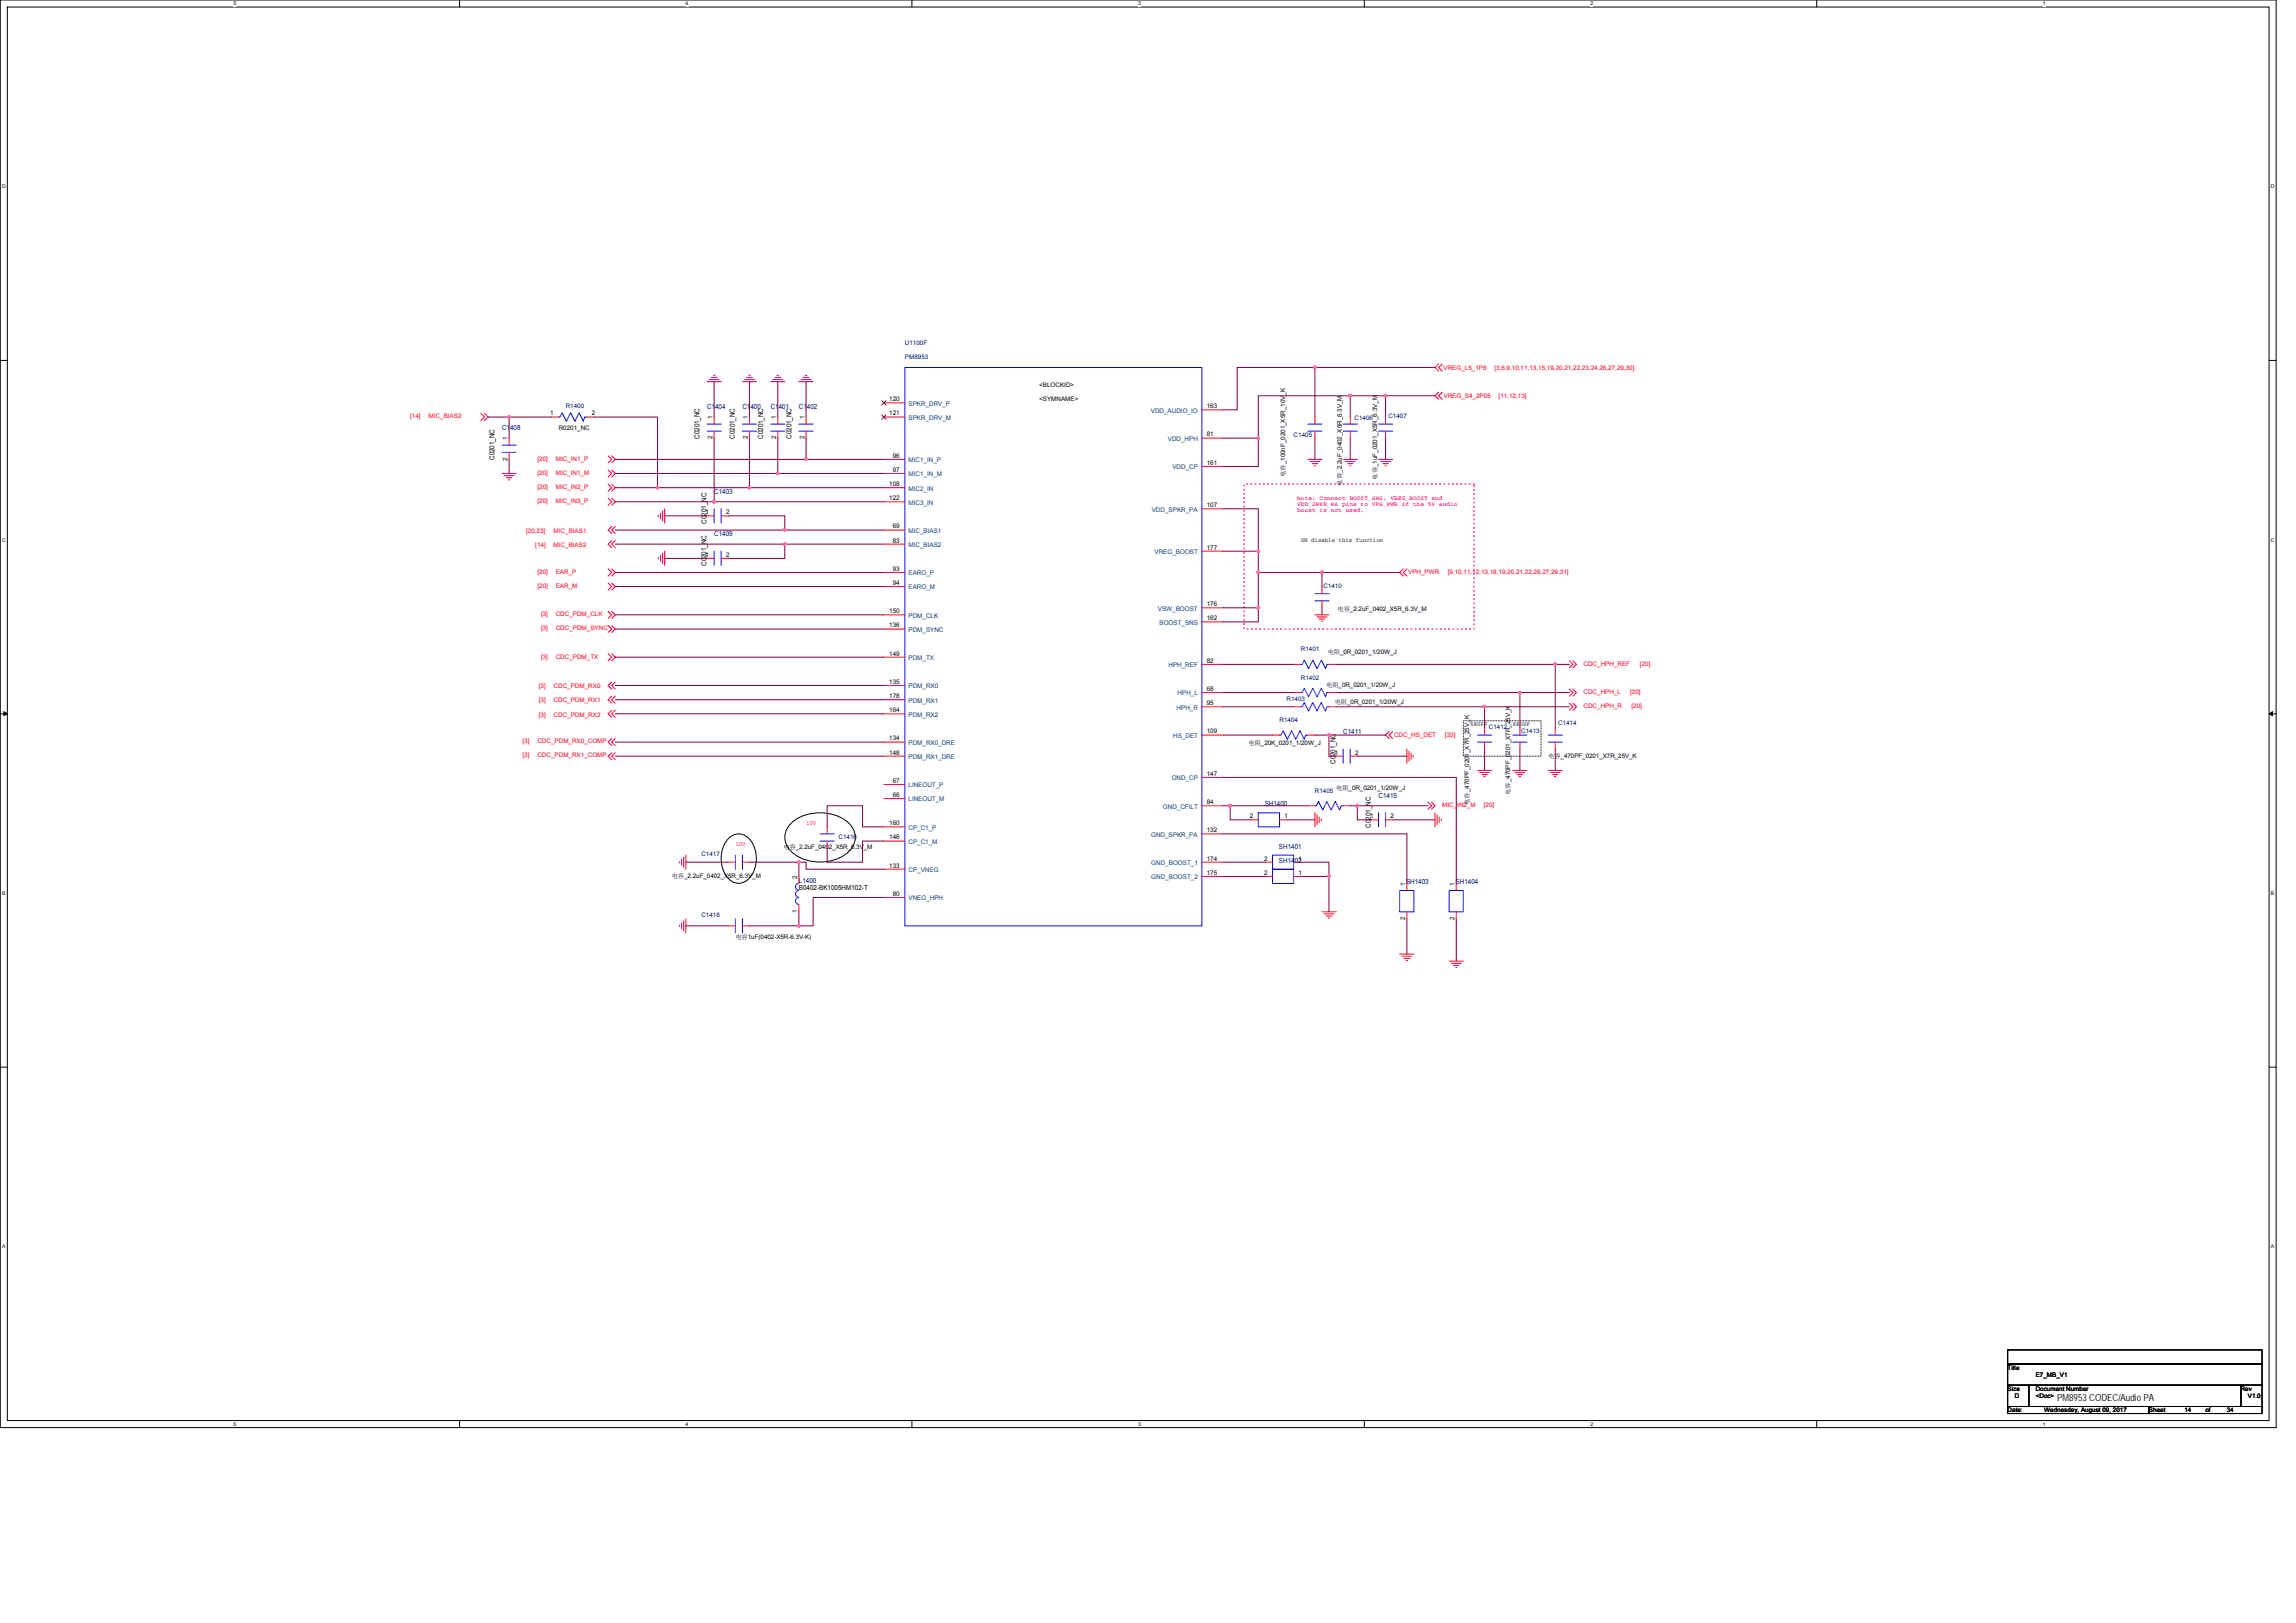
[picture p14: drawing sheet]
<svg xmlns="http://www.w3.org/2000/svg" width="297mm" height="210mm" viewBox="0 0 297 210" stroke-linecap="round" stroke-linejoin="round" font-family="sans-serif">
<defs><g id="words">
<text font-size="1.3" x="266.1" y="181.3">PM8953 CODEC/Audio PA</text>
<g font-size=".9" fill="#000080">
<text x="91.5" y="52.9">C1404</text>
<text x="96.1" y="52.9">C1400</text>
<text x="99.7" y="52.9">C1401</text>
<text x="103.4" y="52.9">C1402</text>
<text x="65" y="55.7">C1408</text>
<text x="92.4" y="63.9">C1403</text>
<text x="92.4" y="69.4">C1409</text>
<text x="173.8" y="95">C1411</text>
<text x="163.6" y="104.3">SH1400</text>
<text x="178.3" y="103.2">C1415</text>
<text x="165.5" y="109.8">SH1401</text>
<text x="165.5" y="111.7">SH1402</text>
<text x="103.4" y="114.2">L1400</text>
<text x="181.9" y="114.4">SH1403</text>
<text x="188.3" y="114.4">SH1404</text>
</g>
<g font-size=".9">
<text x="64" y="59.5" transform="rotate(-90 64 59.5)">C0201_NC</text>
<text x="90.5" y="56.8" transform="rotate(-90 90.5 56.8)">C0201_NC</text>
<text x="95.1" y="56.8" transform="rotate(-90 95.1 56.8)">C0201_NC</text>
<text x="98.7" y="56.8" transform="rotate(-90 98.7 56.8)">C0201_NC</text>
<text x="102.4" y="56.8" transform="rotate(-90 102.4 56.8)">C0201_NC</text>
<text x="91.4" y="67.8" transform="rotate(-90 91.4 67.8)">C0201_NC</text>
<text x="91.4" y="73.2" transform="rotate(-90 91.4 73.2)">C0201_NC</text>
<text x="172.8" y="98.8" transform="rotate(-90 172.8 98.8)">C0201_NC</text>
<text x="177.4" y="107.1" transform="rotate(-90 177.4 107.1)">C0201_NC</text>
<text x="103.4" y="115.1">B0402-BK1005HM102-T</text>
</g>
<g font-size=".8" fill="#000080">
<text x="117.1" y="44.6">U1100F</text>
<text x="117.1" y="46.4">PM8953</text>
<text x="73.2" y="52.8">R1400</text>
<text x="167.4" y="56.5">C1405</text>
<text x="175.2" y="54.3">C1406</text>
<text x="179.6" y="54.1">C1407</text>
<text x="171.2" y="76.1">C1410</text>
<text x="168.3" y="87.9">R1402</text>
<text x="168.3" y="84.3">R1401</text>
<text x="165.5" y="93.4">R1404</text>
<text x="166.5" y="90.7">R1403</text>
<text x="192.6" y="94.3">C1412</text>
<text x="196.8" y="94.9">C1413</text>
<text x="201.6" y="93.8">C1414</text>
<text x="170.1" y="102.6">R1405</text>
<text x="90.7" y="110.8">C1417</text>
<text x="108.5" y="108.6">C1416</text>
<text x="90.7" y="118.7">C1418</text>
</g>
<g font-size=".8" fill="#f00">
<text x="186.8" y="47.8">VREG_L5_1P8</text>
<text x="193.3" y="47.8">[3,6,9,10,11,13,15,19,20,21,22,23,24,26,27,29,30]</text>
<text x="186.8" y="51.5">VREG_S4_2P05</text>
<text x="193.9" y="51.5">[11,12,13]</text>
<text x="53.1" y="54.1">[14]</text>
<text x="55.5" y="54.1">MIC_BIAS2</text>
<text x="69.5" y="59.6">[20]</text>
<text x="71.9" y="59.6">MIC_IN1_P</text>
<text x="69.5" y="61.4">[20]</text>
<text x="69.5" y="65.1">[20]</text>
<text x="69.5" y="63.3">[20]</text>
<text x="71.9" y="61.4">MIC_IN1_M</text>
<text x="71.9" y="65.1">MIC_IN3_P</text>
<text x="71.9" y="63.3">MIC_IN2_P</text>
<text x="68.1" y="68.9">[20,23]</text>
<text x="69.3" y="70.8">[14]</text>
<text x="71.6" y="68.9">MIC_BIAS1</text>
<text x="71.6" y="70.8">MIC_BIAS2</text>
<text x="69.5" y="76.1">[20]</text>
<text x="69.5" y="74.2">[20]</text>
<text x="71.9" y="76.1">EAR_M</text>
<text x="71.9" y="74.2">EAR_P</text>
<text x="182.2" y="74.3">VPH_PWR</text>
<text x="187.3" y="74.3">[9,10,11,12,13,18,19,20,21,22,26,27,29,31]</text>
<text x="70" y="81.6">[3]</text>
<text x="70" y="79.7">[3]</text>
<text x="71.9" y="81.6">CDC_PDM_SYNC</text>
<text x="71.9" y="79.7">CDC_PDM_CLK</text>
<text x="69.7" y="89">[3]</text>
<text x="70" y="85.2">[3]</text>
<text x="71.6" y="89">CDC_PDM_RX0</text>
<text x="71.9" y="85.2">CDC_PDM_TX</text>
<text x="204.9" y="86.1">CDC_HPH_REF</text>
<text x="204.9" y="89.8">CDC_HPH_L</text>
<text x="210.9" y="89.8">[20]</text>
<text x="212.2" y="86.1">[20]</text>
<text x="69.7" y="92.7">[3]</text>
<text x="69.7" y="90.9">[3]</text>
<text x="71.6" y="92.7">CDC_PDM_RX2</text>
<text x="71.6" y="90.9">CDC_PDM_RX1</text>
<text x="180.4" y="95.4">CDC_HS_DET</text>
<text x="186.9" y="95.4">[20]</text>
<text x="204.9" y="91.6">CDC_HPH_R</text>
<text x="211.1" y="91.6">[20]</text>
<text x="67.6" y="96.2">[3]</text>
<text x="67.6" y="98">[3]</text>
<text x="69.5" y="96.2">CDC_PDM_RX0_COMP</text>
<text x="69.5" y="98">CDC_PDM_RX1_COMP</text>
<text x="104.3" y="106.7">10V</text>
<text x="186.6" y="104.4">MIC_IN2_M</text>
<text x="192" y="104.4">[20]</text>
<text x="95.1" y="109.5">10V</text>
</g>
<g font-size=".8">
<text x="71.2" y="53.7">1</text>
<text x="76.6" y="53.7">2</text>
<text x="115" y="51.9">120</text>
<text x="115" y="53.7">121</text>
<text x="134.4" y="51.9">&lt;SYMNAME&gt;</text>
<text x="134.4" y="50.1">&lt;BLOCKID&gt;</text>
<text x="156.1" y="52.8">163</text>
<text x="65.7" y="59.6" transform="rotate(-90 65.7 59.6)">2</text>
<text x="65.7" y="57" transform="rotate(-90 65.7 57)">1</text>
<text x="72.3" y="55.6">R0201_NC</text>
<text x="92.2" y="56.9" transform="rotate(-90 92.2 56.9)">2</text>
<text x="92.2" y="54.2" transform="rotate(-90 92.2 54.2)">1</text>
<text x="96.7" y="56.9" transform="rotate(-90 96.7 56.9)">2</text>
<text x="96.7" y="54.2" transform="rotate(-90 96.7 54.2)">1</text>
<text x="100.4" y="56.9" transform="rotate(-90 100.4 56.9)">2</text>
<text x="100.4" y="54.2" transform="rotate(-90 100.4 54.2)">1</text>
<text x="104.1" y="56.9" transform="rotate(-90 104.1 56.9)">2</text>
<text x="104.1" y="54.2" transform="rotate(-90 104.1 54.2)">1</text>
<text x="115.5" y="59.2">96</text>
<text x="156.1" y="56.5">81</text>
<text x="115" y="62.9">108</text>
<text x="115" y="64.7">122</text>
<text x="115.5" y="61">97</text>
<text x="156.1" y="65.6">107</text>
<text x="156.1" y="60.1">161</text>
<text x="166.3" y="61.7" transform="rotate(-90 166.3 61.7)">电容_100nF_0201_X5R_10V_K</text>
<text x="173.6" y="62.8" transform="rotate(-90 173.6 62.8)">电容_2.2uF_0402_X5R_6.3V_M</text>
<text x="178.2" y="62.1" transform="rotate(-90 178.2 62.1)">电容_1uF_0201_X5R_6.3V_M</text>
<text x="91.3" y="66.5">1</text>
<text x="93.9" y="66.5">2</text>
<text x="115.5" y="68.4">69</text>
<text x="115.5" y="70.2">83</text>
<text x="156.1" y="71.1">177</text>
<text x="168.3" y="70.1">SW disable this function</text>
<text x="91.3" y="72">1</text>
<text x="93.9" y="72">2</text>
<text x="115.5" y="73.9">93</text>
<text x="115.5" y="75.7">94</text>
<text x="115" y="79.3">150</text>
<text x="115" y="81.2">136</text>
<text x="156.1" y="78.4">176</text>
<text x="156.1" y="80.2">162</text>
<text x="173" y="79">电容_2.2uF_0402_X5R_6.3V_M</text>
<text x="115" y="84.8">149</text>
<text x="115" y="88.5">135</text>
<text x="156.1" y="85.7">82</text>
<text x="156.1" y="89.4">68</text>
<text x="171.6" y="88.9">电阻_0R_0201_1/20W_J</text>
<text x="171.8" y="84.7">电阻_0R_0201_1/20W_J</text>
<text x="115" y="90.3">178</text>
<text x="115" y="92.1">164</text>
<text x="115" y="95.8">134</text>
<text x="156.1" y="91.2">95</text>
<text x="156.1" y="94.9">109</text>
<text x="172.7" y="91.1">电阻_0R_0201_1/20W_J</text>
<text x="190.2" y="93.9">680PF</text>
<text x="195.7" y="93.9">680PF</text>
<text x="115" y="97.6">148</text>
<text x="115.5" y="101.3">67</text>
<text x="156.1" y="100.4">147</text>
<text x="161.5" y="96.4">电阻_20K_0201_1/20W_J</text>
<text x="172.7" y="97.6">1</text>
<text x="175.3" y="97.6">2</text>
<text x="200.3" y="98.1">电容_470PF_0201_X7R_25V_K</text>
<text x="115" y="106.8">160</text>
<text x="115.5" y="103.1">66</text>
<text x="156.1" y="107.7">132</text>
<text x="156.1" y="104">84</text>
<text x="161.7" y="105.9">2</text>
<text x="166.2" y="105.9">1</text>
<text x="172.9" y="102.2">电阻_0R_0201_1/20W_J</text>
<text x="177.2" y="105.9">1</text>
<text x="179.9" y="105.9">2</text>
<text x="190.1" y="104.1" transform="rotate(-90 190.1 104.1)">电容_470PF_0201_X7R_25V_K</text>
<text x="195.4" y="102.9" transform="rotate(-90 195.4 102.9)">电容_470PF_0201_X7R_25V_K</text>
<text x="86.9" y="113.6">电容_2.2uF_0402_X5R_6.3V_M</text>
<text x="101.3" y="109.9">电容_2.2uF_0402_X5R_6.3V_M</text>
<text x="103.1" y="113.7" transform="rotate(-90 103.1 113.7)">2</text>
<text x="115" y="108.6">146</text>
<text x="115" y="112.2">133</text>
<text x="156.1" y="111.3">174</text>
<text x="156.1" y="113.2">175</text>
<text x="163.5" y="111.3">2</text>
<text x="163.5" y="113.2">2</text>
<text x="168" y="111.3">1</text>
<text x="168" y="113.2">1</text>
<text x="103.1" y="118.1" transform="rotate(-90 103.1 118.1)">1</text>
<text x="115.5" y="115.9">80</text>
<text x="181.8" y="119" transform="rotate(-90 181.8 119)">2</text>
<text x="181.8" y="114.6" transform="rotate(-90 181.8 114.6)">1</text>
<text x="188.2" y="119" transform="rotate(-90 188.2 119)">2</text>
<text x="188.2" y="114.6" transform="rotate(-90 188.2 114.6)">1</text>
<text x="95.1" y="121.5">电容1uF(0402-X5R-6.3V-K)</text>
<text x="259.7" y="177.2">Title</text>
<text x="259.7" y="179.9">Size</text>
<text x="263.4" y="179.9">Document Number</text>
<text x="263.4" y="178.1">E7_MB_V1</text>
<text x="289.9" y="179.9">Rev</text>
<text x="259.7" y="182.7">Date:</text>
<text x="260.6" y="180.8">D</text>
<text x="263.4" y="180.8">&lt;Doc&gt;</text>
<text x="264.5" y="182.7">Wednesday, August 09, 2017</text>
<text x="278" y="182.7">Sheet</text>
<text x="282.6" y="182.7">14</text>
<text x="285.3" y="182.7">of</text>
<text x="288.1" y="182.7">34</text>
<text x="290.8" y="180.8">V1.0</text>
</g>
<g font-size=".8" fill="#004080">
<text x="117.5" y="52.5">SPKR_DRV_P</text>
<text x="148.9" y="53.4">VDD_AUDIO_IO</text>
<text x="117.5" y="54.3">SPKR_DRV_M</text>
<text x="117.5" y="59.8">MIC1_IN_P</text>
<text x="151.1" y="57.1">VDD_HPH</text>
<text x="117.5" y="61.6">MIC1_IN_M</text>
<text x="117.5" y="63.5">MIC2_IN</text>
<text x="117.5" y="65.3">MIC3_IN</text>
<text x="151.7" y="60.7">VDD_CP</text>
<text x="117.5" y="69">MIC_BIAS1</text>
<text x="117.5" y="70.8">MIC_BIAS2</text>
<text x="149" y="66.2">VDD_SPKR_PA</text>
<text x="149.4" y="71.7">VREG_BOOST</text>
<text x="117.5" y="74.4">EARO_P</text>
<text x="117.5" y="76.3">EARO_M</text>
<text x="117.5" y="79.9">PDM_CLK</text>
<text x="117.5" y="81.8">PDM_SYNC</text>
<text x="149.8" y="79">VSW_BOOST</text>
<text x="150" y="80.8">BOOST_SNS</text>
<text x="117.5" y="85.4">PDM_TX</text>
<text x="117.5" y="89.1">PDM_RX0</text>
<text x="151.2" y="86.3">HPH_REF</text>
<text x="152.4" y="90">HPH_L</text>
<text x="117.5" y="90.9">PDM_RX1</text>
<text x="117.5" y="92.7">PDM_RX2</text>
<text x="151.8" y="95.5">HS_DET</text>
<text x="152.2" y="91.8">HPH_R</text>
<text x="117.5" y="96.4">PDM_RX0_DRE</text>
<text x="117.5" y="98.2">PDM_RX1_DRE</text>
<text x="117.5" y="101.9">LINEOUT_P</text>
<text x="151.6" y="101">GND_CP</text>
<text x="117.5" y="103.7">LINEOUT_M</text>
<text x="117.5" y="107.4">CP_C1_P</text>
<text x="150.4" y="104.6">GND_CFILT</text>
<text x="117.5" y="109.2">CP_C1_M</text>
<text x="117.5" y="112.8">CP_VNEG</text>
<text x="148.9" y="108.3">GND_SPKR_PA</text>
<text x="148.9" y="111.9">GND_BOOST_1</text>
<text x="148.9" y="113.8">GND_BOOST_2</text>
<text x="117.5" y="116.5">VNEG_HPH</text>
</g>
<g font-size=".8" fill="#f0f">
<text x="167.8" y="64.7">Note: Connect BOOST_SNS, VREG_BOOST and</text>
<text x="167.8" y="65.5">VDD_SPKR_PA pins to VPH_PWR if the 5V audio</text>
<text x="167.8" y="66.3">boost is not used.</text>
</g>
<g font-size=".7">
<text x="30.2" y=".7">5</text>
<text x="88.7" y=".7">4</text>
<text x="147.2" y=".7">3</text>
<text x="205.8" y=".7">2</text>
<text x="264.3" y=".7">1</text>
<text x=".3" y="24.4">D</text>
<text x="293.8" y="24.4">D</text>
<text x=".3" y="70.1">C</text>
<text x="293.8" y="70.1">C</text>
<text x=".3" y="115.8">B</text>
<text x="293.8" y="115.8">B</text>
<text x=".3" y="161.5">A</text>
<text x="293.8" y="161.5">A</text>
<text x="30.2" y="184.5">5</text>
<text x="88.7" y="184.5">4</text>
<text x="147.2" y="184.5">3</text>
<text x="205.8" y="184.5">2</text>
<text x="264.3" y="184.5">1</text>
</g>
</g></defs>
<path d="M0 0h294.5v184.7h-294.5zM.9 .9h292.7v182.9h-292.7z" fill="none" stroke="#000" stroke-width=".13"/>
<g fill="#fff">
<path d="M30.2 .1h.4v.7h-.4z"/>
<path d="M30.2 183.9h.4v.7h-.4z"/>
</g>
<path d="M59.5 0v.9M59.5 183.8v.9" fill="none" stroke="#000" stroke-width=".13"/>
<g fill="#fff">
<path d="M88.7 .1h.4v.7h-.4z"/>
<path d="M88.7 183.9h.4v.7h-.4z"/>
</g>
<path d="M118 0v.9M118 183.8v.9" fill="none" stroke="#000" stroke-width=".13"/>
<g fill="#fff">
<path d="M147.2 .1h.4v.7h-.4z"/>
<path d="M147.2 183.9h.4v.7h-.4z"/>
</g>
<path d="M176.5 0v.9M176.5 183.8v.9" fill="none" stroke="#000" stroke-width=".13"/>
<g fill="#fff">
<path d="M205.8 .1h.3v.7h-.3z"/>
<path d="M205.8 183.9h.3v.7h-.3z"/>
</g>
<path d="M235 0v.9M235 183.8v.9" fill="none" stroke="#000" stroke-width=".13"/>
<g fill="#fff">
<path d="M264.3 .1h.3v.7h-.3z"/>
<path d="M264.3 183.9h.3v.7h-.3z"/>
<path d="M.3 23.8h.4v.7h-.4z"/>
<path d="M293.8 23.8h.5v.7h-.5z"/>
<path d="M.3 69.5h.4v.7h-.4z"/>
<path d="M293.8 69.5h.5v.7h-.5z"/>
</g>
<path d="M0 46.6h.9M293.6 46.6h.9" fill="none" stroke="#000" stroke-width=".13"/>
<g fill="#fff">
<path d="M.3 115.2h.4v.8h-.4z"/>
<path d="M293.8 115.2h.4v.8h-.4z"/>
</g>
<path d="M0 92.4h.9M293.6 92.4h.9" fill="none" stroke="#000" stroke-width=".13"/>
<path d="M.5 92.1l.4 .3-.4 .2zM293.6 92.4l.4-.3v.5z" fill="#000" stroke="#000" stroke-width=".13"/>
<g fill="#fff">
<path d="M.3 160.9h.4v.8h-.4z"/>
<path d="M293.8 160.9h.4v.8h-.4z"/>
</g>
<path d="M189.3 93.3h10.1v4.5h-10.1zM94.1 108.6a1.87 1.87 0 0 1 3.2 .5 3.9 3.9 0 0 1-.7 4.9 1.87 1.87 0 0 1-2.8-.9 4.2 4.2 0 0 1 .3-4.5zM102.3 106.6a5.8 5.8 0 0 1 7.6 0 2.5 2.5 0 0 1-.6 4 5.9 5.9 0 0 1-7-.5 2.43 2.43 0 0 1 0-3.5zM0 138.1h.9M293.6 138.1h.9M259.7 179.2h2.8v2.8h-2.8zM259.7 174.6h32.9v1.9h-32.9zM259.7 176.5h32.9v2.7h-32.9zM262.5 179.2h27.4v2.8h-27.4zM289.9 179.2h2.7v2.8h-2.7zM259.7 182h18.3v.9h-18.3zM278 182h14.6v.9h-14.6z" fill="none" stroke="#000" stroke-width=".13"/>
<path d="M161 62.6h29.7v18.8h-29.7z" fill="none" stroke="#f0f" stroke-width=".25" stroke-dasharray="0 .5"/>
<g fill="none" stroke="#f00" stroke-width=".13">
<path d="M62.2 53.5l.5 .5-.5 .4M62.7 53.5l.4 .5-.4 .4M65.9 56.7v.9M65.9 58.5v.9M71.3 54h1M75.9 54h1M78.7 59l.4 .4-.4 .5M79.1 59l.5 .4-.5 .5M91.5 49.4h1.8M91.8 49.1h1.2M92 48.8h.7M92.3 48.6h.2"/>
<path d="M92.4 54v.9M92.4 55.8v.9M96.1 49.4h1.8M96.3 49.1h1.3M96.6 48.8h.7M96.9 48.6h.1M97 54v.9M97 55.8v.9M99.7 49.4h1.8M100 49.1h1.3M100.3 48.8h.7M100.5 48.6h.2"/>
<path d="M100.6 54v.9M100.6 55.8v.9M103.4 49.4h1.8M103.6 49.1h1.3M103.9 48.8h.7M104.2 48.6h.2M104.3 54v.9M104.3 55.8v.9M114.3 52.1h2.8M114.3 54h2.8M114.3 59.4h2.8M155.5 53h2.7"/>
<path d="M155.5 56.7h2.7M169.2 59.4h1.8M169.5 59.7h1.2M169.8 60h.7M170.1 54v.9M170.1 55.8v.9M173.8 59.4h1.8M174.1 59.7h1.2M174.3 60h.7M174.7 54v.9M174.7 55.8v.9M178.3 59.4h1.9"/>
<path d="M178.6 59.7h1.3M178.9 60h.7M179.3 54v.9M179.3 55.8v.9M186.1 50.7l-.5 .5 .5 .5M186.1 47.1l-.5 .4 .5 .5M186.6 50.7l-.5 .5 .5 .5M186.6 47.1l-.5 .4 .5 .5M65 61.3h1.8M65.2 61.5h1.3M65.5 61.8h.7M65.8 62.1h.2"/>
<path d="M78.7 60.8l.4 .5-.4 .4M78.7 64.5l.4 .4-.4 .5M78.7 62.6l.4 .5-.4 .4M78.7 79.1l.4 .4-.4 .5M78.7 75.4l.4 .5-.4 .4M78.7 73.6l.4 .5-.4 .4M79.1 68.1l-.4 .5 .4 .4M79.1 70l-.4 .4 .4 .5M79.1 60.8l.5 .5-.5 .4M79.1 64.5l.5 .4-.5 .5M79.1 62.6l.5 .5-.5 .4M79.1 79.1l.5 .4-.5 .5"/>
<path d="M79.1 75.4l.5 .5-.5 .4M79.1 73.6l.5 .5-.5 .4M79.6 68.1l-.5 .5 .5 .4M79.6 70l-.5 .4 .5 .5M85.2 66.7v.1M85.2 72.1v.2M85.4 66.4v.7M85.4 71.9v.7M85.7 66.1v1.3M85.7 71.6v1.3M86 65.8v1.9M86 71.3v1.9"/>
<path d="M91.5 66.7h.9M91.5 72.2h.9M93.3 66.7h.9M93.3 72.2h.9M114.3 61.3h2.8M114.3 63.1h2.8M114.3 64.9h2.8M114.3 68.6h2.8M114.3 70.4h2.8M114.3 74.1h2.8M114.3 75.9h2.8M114.3 79.5h2.8"/>
<path d="M155.5 60.3h2.7M155.5 65.8h2.7M155.5 71.3h2.7M155.5 78.6h2.7M170 60.3h.2M170.1 79.5h1.8M170.4 79.8h1.3M171 75.9v.9M171 77.7v.9M174.6 60.3h.2M179.2 60.3h.1M181.5 73.6l-.4 .5 .4 .4"/>
<path d="M182 73.6l-.5 .5 .5 .4M78.7 80.9l.4 .5-.4 .4M78.7 84.6l.4 .4-.4 .5M79.1 88.2l-.4 .5 .4 .5M79.1 91.9l-.4 .5 .4 .4M79.1 90.1l-.4 .4 .4 .5M79.1 95.5l-.4 .5 .4 .5M79.1 97.4l-.4 .4 .4 .5M79.1 80.9l.5 .5-.5 .4M79.1 84.6l.5 .4-.5 .5M79.6 88.2l-.5 .5 .5 .5M79.6 91.9l-.5 .5 .5 .4"/>
<path d="M79.6 90.1l-.5 .4 .5 .5M79.6 95.5l-.5 .5 .5 .5M79.6 97.4l-.5 .4 .5 .5M114.3 81.4h2.8M114.3 85h2.8M114.3 88.7h2.8M114.3 90.5h2.8M114.3 92.4h2.8M114.3 96h2.8M114.3 97.8h2.8M155.5 80.5h2.7M155.5 86h2.7"/>
<path d="M155.5 89.6h2.7M155.5 91.4h2.7M155.5 95.1h2.7M164.6 95.1h.9M167.4 89.6h.9M167.4 91.4h.9M167.4 86h.9M169.2 95.1h.9M170.7 80.1h.7M170.9 80.4h.2M171.9 89.6h1M171.9 91.4h1"/>
<path d="M171.9 86h1M172.9 97.8h.9M174.7 97.8h.9M179.7 94.6l-.4 .5 .4 .4M180.2 94.6l-.5 .5 .5 .4M182 96.9v1.8M182.3 97.2v1.3M182.6 97.5v.7M182.8 97.7v.2M191.2 99.7h1.8M191.4 99.9h1.3M192.1 94.2v.9"/>
<path d="M192.1 96v.9M195.7 99.7h1.8M196 99.9h1.3M196.6 94.2v.9M196.6 96v.9M200.3 99.7h1.8M200.6 99.9h1.2M201.2 94.2v.9M201.2 96v.9M203 85.5l.5 .5-.5 .4M203 89.2l.5 .4-.5 .5M203 91l.5 .4-.5 .5"/>
<path d="M203.5 85.5l.4 .5-.4 .4M203.5 89.2l.4 .4-.4 .5M203.5 91l.4 .4-.4 .5M87.9 111.5v.2M87.9 119.7v.2M88.2 111.2v.7M88.2 119.4v.7M88.5 110.9v1.3M88.5 119.1v1.3M88.7 110.6v1.9M88.7 118.9v1.8M94.2 119.8h.9"/>
<path d="M94.2 111.5h.9M96.1 119.8h.9M96.1 111.5h.9M103.4 117v1M103.4 113.4v.9M107 107v.9M107 108.8v.9M114.3 101.5h2.8M114.3 103.3h2.8M114.3 107h2.8M114.3 108.8h2.8M114.3 112.5h2.8"/>
<path d="M114.3 116.1h2.8M155.5 100.6h2.7M155.5 104.2h2.7M155.5 107.9h2.7M155.5 111.5h2.7M155.5 113.4h2.7M161.9 106.1h.9M163.7 111.5h.9M163.7 113.4h.9M165.5 106.1h1M167.4 111.5h.9M167.4 113.4h.9"/>
<path d="M169.2 104.2h.9M170.1 105.2v1.8M170.4 105.4v1.3M170.7 105.7v.7M170.9 106v.2M171 118h1.9M171.3 118.2h1.3M171.6 118.5h.7M171.8 118.8h.2M173.8 104.2h.9M177.4 106.1h.9M179.3 106.1h.9"/>
<path d="M182 118v.9M182 114.3v.9M184.7 103.8l.5 .4-.5 .5M185.2 103.8l.4 .4-.4 .5M185.6 105.2v1.8M185.9 105.4v1.3M186.2 105.7v.7M186.5 106v.2M188.4 118v.9M188.4 114.3v.9M191.7 100.2h.7M192 100.5h.1"/>
<path d="M196.3 100.2h.7M196.5 100.5h.2M200.8 100.2h.8M201.1 100.5h.2M181.1 123.4h1.8M181.4 123.7h1.2M181.6 124h.8M181.9 124.3h.2M187.5 124.4h1.8M187.8 124.6h1.2M188 124.9h.8M188.3 125.2h.2"/>
</g>
<g fill="none" stroke="#00f" stroke-width=".13">
<path d="M65 57.6h1.8M65 58.5h1.8M65.9 57.6h.1M65.9 58.5h.1M72.3 54h.1M72.3 54h.2l.2-.6 .6 1.1 .5-1.1 .6 1.1 .5-1.1 .6 1.1 .1-.5h.3M75.9 54h.1M91.5 54.9h1.8M91.5 55.8h1.8M92.4 54.9h.1M92.4 55.8h.1M96.1 54.9h1.8"/>
<path d="M96.1 55.8h1.8M97 54.9h.1M97 55.8h.1M99.7 54.9h1.8M99.7 55.8h1.8M100.6 54.9h.1M100.6 55.8h.1M103.4 54.9h1.8M103.4 55.8h1.8M104.3 54.9h.1M104.3 55.8h.1M117.1 47.5h38.4v72.3h-38.4z"/>
<path d="M169.2 54.9h1.8M169.2 55.8h1.8M170.1 54.9h.1M170.1 55.8h.1M173.8 54.9h1.8M173.8 55.8h1.8M174.7 54.9h.1M174.7 55.8h.1M178.3 54.9h1.9M178.3 55.8h1.9M179.3 54.9h.1M179.3 55.8h.1"/>
<path d="M92.4 66.7h.1M92.4 65.8v1.9M92.4 72.2h.1M92.4 71.3v1.9M93.3 65.8v1.9M93.3 66.7h.1M93.3 71.3v1.9M93.3 72.2h.1M170.1 76.8h1.8M170.1 77.7h1.8M171 76.8h.1M171 77.7h.1"/>
<path d="M165.5 95.1h.1M165.5 95.1h.2l.3-.5 .6 1.1 .5-1.1 .5 1.1 .6-1.1 .5 1.1 .2-.6h.3M168.3 89.6h.1M168.3 91.4h.1M168.3 86h.1M168.3 89.6h.2l.2-.6 .6 1.1 .5-1.1 .6 1.1 .5-1.1 .6 1.1 .2-.5h.2M168.3 91.4h.2l.2-.5 .6 1.1 .5-1.1 .6 1.1 .5-1.1 .6 1.1 .2-.6h.2M168.3 86h.2l.2-.6 .6 1.1 .5-1.1 .6 1.1 .5-1.1 .6 1.1 .2-.5h.2M169.2 95.1h.1M171.9 89.6h.1M171.9 91.4h.1M171.9 86h.1"/>
<path d="M173.8 97.8h.1M173.8 96.9v1.8M174.7 96.9v1.8M174.7 97.8h.1M191.2 95.1h1.8M191.2 96h1.8M192.1 95.1h.1M192.1 96h.1M195.7 95.1h1.8M195.7 96h1.8M196.6 95.1h.1M196.6 96h.1"/>
<path d="M200.3 95.1h1.8M200.3 96h1.8M201.2 95.1h.1M201.2 96h.1M95.1 119.8h.1M95.1 118.9v1.8M95.1 111.5h.1M95.1 110.6v1.9M96.1 118.9v1.8M96.1 119.8h.1M96.1 110.6v1.9M96.1 111.5h.1"/>
<path d="M103.3 115.2a.46 .46 0 0 0-.4 .5 .46 .46 0 0 0 .4 .4 .45 .45 0 0 0-.4 .5 .45 .45 0 0 0 .4 .4M103.3 114.3a.45 .45 0 0 0-.4 .4 .45 .45 0 0 0 .4 .5M103.4 114.3h.1M103.4 117h.1M106.1 107.9h1.8M106.1 108.8h1.8M107 107.9h.1M107 108.8h.1M162.8 106.1h.1M162.8 105.2h2.7v1.8h-2.7zM164.6 111.5h.1M164.6 110.6h2.8v1.9h-2.8z"/>
<path d="M164.6 113.4h.1M164.6 112.5h2.8v1.8h-2.8zM165.5 106.1h.1M167.4 111.5h.1M167.4 113.4h.1M170.1 104.2h.1M170.1 104.2h.2l.3-.5 .5 1.1 .6-1.1 .5 1.1 .6-1.1 .5 1.1 .2-.6h.3M173.8 104.2h.1M178.3 106.1h.1M178.3 105.2v1.8M179.3 105.2v1.8M179.3 106.1h.1"/>
<path d="M181.1 115.2h1.8v2.8h-1.8zM182 118h.1M182 115.2h.1M187.5 115.2h1.8v2.8h-1.8zM188.4 118h.1M188.4 115.2h.1"/>
</g>
<path d="M114.1 51.8l.5 .6M114.1 53.7l.5 .6M114.6 51.8l-.6 .6M114.6 53.7l-.6 .6" fill="none" stroke="#804000" stroke-width=".13"/>
<g fill="none" stroke="#800040" stroke-width=".13">
<path d="M63.1 54h2.8M65.9 59.4v1.9M71.3 54h-5.4v2.7M76.9 54h8.2v9.1h11.9M79.6 59.4h24.7M92.4 56.7v8.2M92.4 49.4v4.6M97 49.4v4.6M97 56.7v6.4M100.6 56.7v4.6M100.6 49.4v4.6M104.3 59.4h10"/>
<path d="M104.3 56.7v2.7M104.3 49.4v4.6M158.2 56.7h4.6M162.8 56.7v3.6h-4.6M170.1 47.5h-10v5.5h-1.9M170.1 47.5v6.5M170.1 56.7v2.7M170.1 47.5h15.5M174.7 51.2h4.6M174.7 51.2v2.8M174.7 51.2h-11.9v5.5M174.7 56.7v2.7"/>
<path d="M179.3 51.2v2.8M179.3 56.7v2.7M179.3 51.2h6.3M79.6 70.4h21.9M79.6 68.6h21.9M79.6 79.5h34.7M79.6 61.3h21M79.6 64.9h12.8M79.6 63.1h5.5M79.6 74.1h34.7M79.6 75.9h34.7M86 66.7h5.5"/>
<path d="M86 72.2h5.5M92.4 64.9h21.9M94.2 66.7h7.3v1.9M97 63.1h17.3M100.6 61.3h13.7M101.5 68.6h12.8M101.5 70.4h12.8M101.5 70.4v1.8h-7.3M158.2 71.3h4.6M158.2 65.8h4.6v5.5M158.2 78.6h4.6M162.8 71.3v2.8"/>
<path d="M162.8 74.1h8.2M162.8 78.6v1.9h-4.6M162.8 74.1v4.5M171 78.6v.9M171 74.1h10.1M171 74.1v1.8M79.6 85h34.7M79.6 90.5h34.7M79.6 97.8h34.7M79.6 96h34.7M79.6 81.4h34.7M79.6 92.4h34.7"/>
<path d="M79.6 88.7h34.7M158.2 95.1h6.4M158.2 86h9.2M158.2 89.6h9.2M158.2 91.4h9.2M170.1 95.1h1.8M171.9 95.1v2.7h1M171.9 95.1h7.4M172.9 86h28.3M172.9 89.6h23.7M172.9 91.4h19.2M175.6 97.8h6.4"/>
<path d="M192.1 91.4v2.8M192.1 96.9v2.8M192.1 91.4h10.9M196.6 89.6h6.4M196.6 89.6v4.6M196.6 96.9v2.8M201.2 86h1.8M201.2 86v8.2M201.2 96.9v2.8M88.7 111.5h5.5M88.7 119.8h5.5M97 119.8h6.4"/>
<path d="M97 111.5h6.4M114.3 107h-2.7v-2.8h-4.6v2.8M114.3 108.8h-2.7v2.7h-4.6v-1.8M114.3 112.5h-10v-1h-.9v1.9M114.3 116.1h-9.1v3.7h-1.8v-1.8M158.2 100.6h30.2v13.7M158.2 113.4h5.5M158.2 111.5h5.5M158.2 107.9h23.8v6.4M158.2 104.2h.9M159.1 104.2v1.9h2.8M159.1 104.2h10.1"/>
<path d="M166.5 106.1h3.6M168.3 111.5h3.6v6.5M168.3 113.4h3.6M174.7 104.2h.9M175.6 104.2h9.1M175.6 104.2v1.9h1.8M180.2 106.1h5.4M182 118.9v4.5M188.4 118.9v5.5"/>
</g>
<g fill="#f0f" stroke="#f0f" stroke-width=".13">
<path d="M174.5 51.1h.3v.2h-.3z" fill-rule="evenodd"/>
<path d="M162.7 73.9h.2v.3h-.2z" fill-rule="evenodd"/>
<path d="M170.9 73.9h.2v.3h-.2z" fill-rule="evenodd"/>
<path d="M162.7 78.5h.2v.2h-.2z" fill-rule="evenodd"/>
<path d="M96.8 63h.3v.2h-.3z" fill-rule="evenodd"/>
<path d="M92.2 64.8h.3v.2h-.3z" fill-rule="evenodd"/>
<path d="M101.4 68.4h.2v.3h-.2z" fill-rule="evenodd"/>
<path d="M101.4 70.3h.2v.2h-.2z" fill-rule="evenodd"/>
<path d="M170 47.4h.2v.3h-.2z" fill-rule="evenodd"/>
<path d="M179.1 51.1h.3v.2h-.3z" fill-rule="evenodd"/>
<path d="M103.2 119.6h.3v.3h-.3z" fill-rule="evenodd"/>
<path d="M174.5 51.1h.3v.2h-.3z" fill-rule="evenodd"/>
<path d="M162.7 73.9h.2v.3h-.2z" fill-rule="evenodd"/>
<path d="M170.9 73.9h.2v.3h-.2z" fill-rule="evenodd"/>
<path d="M162.7 78.5h.2v.2h-.2z" fill-rule="evenodd"/>
<path d="M96.8 63h.3v.2h-.3z" fill-rule="evenodd"/>
<path d="M92.2 64.8h.3v.2h-.3z" fill-rule="evenodd"/>
<path d="M101.4 68.4h.2v.3h-.2z" fill-rule="evenodd"/>
<path d="M101.4 70.3h.2v.2h-.2z" fill-rule="evenodd"/>
<path d="M170 47.4h.2v.3h-.2z" fill-rule="evenodd"/>
<path d="M179.1 51.1h.3v.2h-.3z" fill-rule="evenodd"/>
<path d="M103.2 119.6h.3v.3h-.3z" fill-rule="evenodd"/>
<circle cx="162.8" cy="56.7" r=".17"/>
<circle cx="162.8" cy="71.3" r=".17"/>
<circle cx="104.3" cy="59.4" r=".17"/>
<circle cx="100.6" cy="61.3" r=".17"/>
<circle cx="196.6" cy="89.6" r=".17"/>
<circle cx="192" cy="91.4" r=".17"/>
<circle cx="201.2" cy="85.9" r=".17"/>
<circle cx="171.9" cy="95.1" r=".17"/>
<circle cx="171.9" cy="113.4" r=".17"/>
<circle cx="175.6" cy="104.2" r=".17"/>
<circle cx="85.1" cy="63.1" r=".17"/>
<circle cx="65.9" cy="53.9" r=".17"/>
<circle cx="103.4" cy="111.5" r=".17"/>
<circle cx="159.1" cy="104.2" r=".17"/>
</g>
<use href="#words"/>
</svg>
